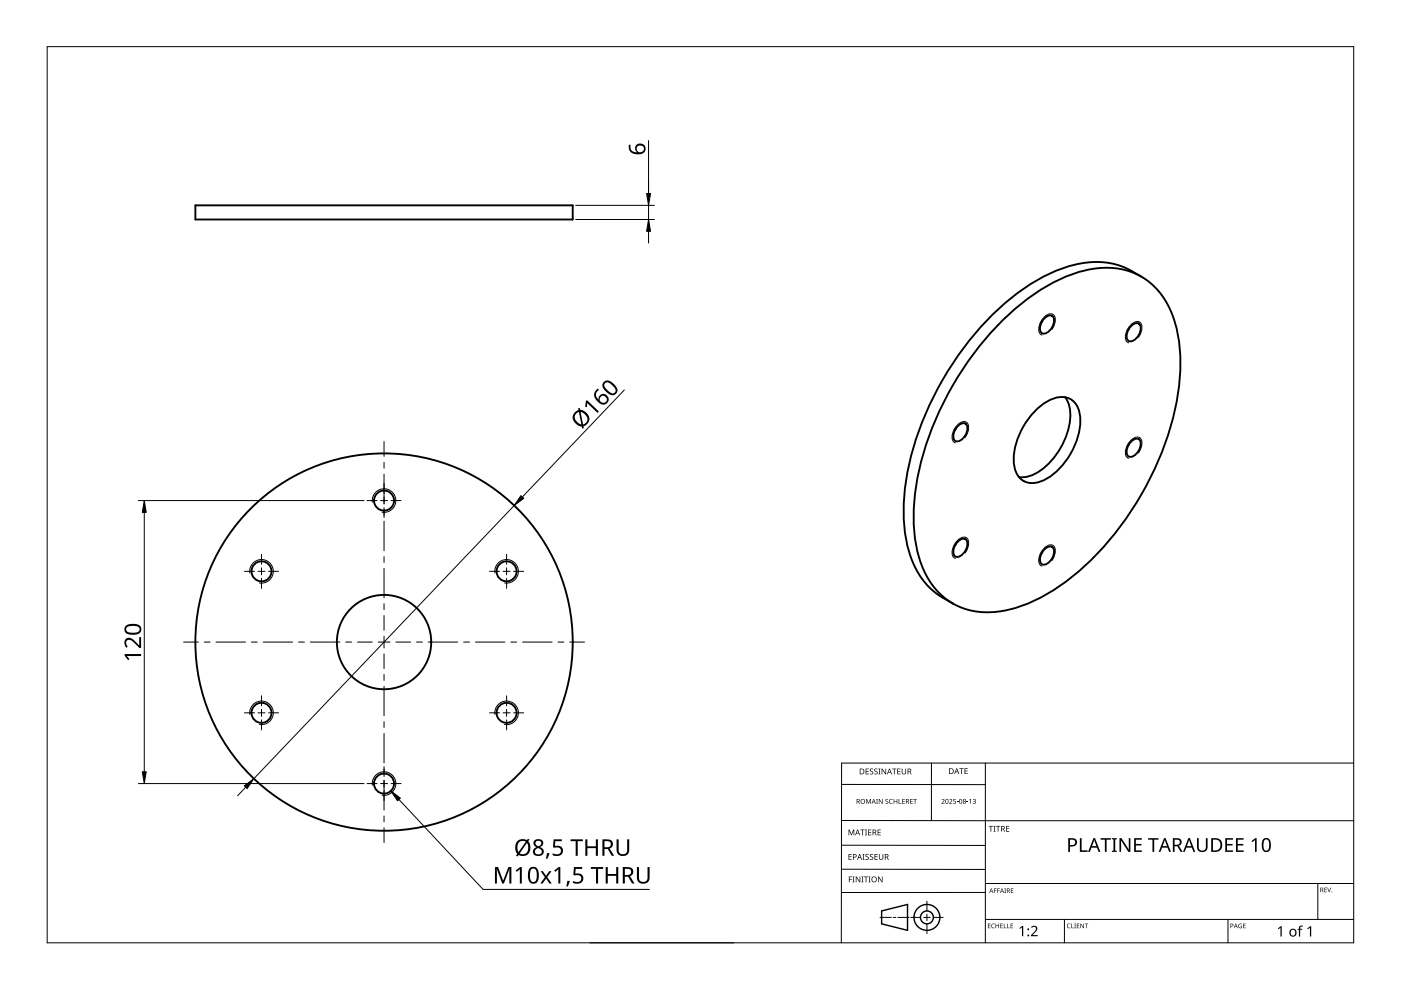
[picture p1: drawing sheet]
<svg xmlns="http://www.w3.org/2000/svg" width="297mm" height="210mm" viewBox="0 0 297 210" stroke-linecap="round" stroke-linejoin="round" font-family="sans-serif">
<g fill="none" stroke="#000" stroke-width=".4">
<path d="M41.4 43.5h80v3h-80zM242 58.7a16.8 16.8 0 0 0-15.6-2.2 43 43 0 0 0-18.5 12.9 65.4 65.4 0 0 0-15.9 33.3 30.9 30.9 0 0 0 2.2 18 16 16 0 0 0 7.8 7.2M211.8 68.7a39.2 39.2 0 0 1 18.6-11.4 14.8 14.8 0 0 1 16.3 5.9 25.6 25.6 0 0 1 3.6 14.9 60.4 60.4 0 0 1-11.3 31.5 52.5 52.5 0 0 1-19.8 17.8 20.4 20.4 0 0 1-14.2 1.8 15 15 0 0 1-10-10.6 39.2 39.2 0 0 1 .6-21.8 67.5 67.5 0 0 1 16.2-28.1zM221 68.1l-.1 .2M221.6 67.3a1.06 1.06 0 0 1 1.5-.3 1.06 1.06 0 0 1 .3 1.4 2.84 2.84 0 0 1-2.2 2.3 1.32 1.32 0 0 1-.5-2zM239.4 69.7l-.2 .2M240 69a1.06 1.06 0 0 1 1.4-.4 1.06 1.06 0 0 1 .4 1.4 2.84 2.84 0 0 1-2.2 2.4 1.32 1.32 0 0 1-.5-2.1zM202.6 90.9l-.1 .3M203.2 90.2a1.06 1.06 0 0 1 1.5-.4 1.06 1.06 0 0 1 .4 1.5 2.84 2.84 0 0 1-2.2 2.3 1.32 1.32 0 0 1-.6-2zM219.3 87.3a8.6 8.6 0 0 1 6.2-3.1 4 4 0 0 1 3.5 4 15.1 15.1 0 0 1-7.9 13.7 4 4 0 0 1-6.1-3.5 15.1 15.1 0 0 1 4.3-11.1zM225.8 84.2a8.2 8.2 0 0 1 .5 7.4 14.8 14.8 0 0 1-7.8 9.3l-1.7 .3-.8-.1M239.4 94.2l-.2 .2"/>
<path d="M240 93.5a1.06 1.06 0 0 1 1.4-.4 1.06 1.06 0 0 1 .4 1.4 2.84 2.84 0 0 1-2.2 2.4 1.32 1.32 0 0 1-.5-2.1zM202.6 115.4l-.1 .2M203.2 114.7a1.06 1.06 0 0 1 1.5-.4 1.06 1.06 0 0 1 .4 1.5 2.84 2.84 0 0 1-2.2 2.3 1.32 1.32 0 0 1-.6-2.1zM221 117.1l-.1 .2M221.6 116.3a1.06 1.06 0 0 1 1.5-.3 1.06 1.06 0 0 1 .3 1.4 2.84 2.84 0 0 1-2.2 2.3 1.32 1.32 0 0 1-.5-2z"/>
<circle cx="81.4" cy="106.1" r="2.13"/>
<circle cx="55.4" cy="121.1" r="2.13"/>
<circle cx="81.4" cy="136.1" r="40"/>
<circle cx="81.4" cy="136.1" r="10"/>
<circle cx="107.4" cy="121.1" r="2.13"/>
<circle cx="55.4" cy="151.1" r="2.13"/>
<circle cx="107.4" cy="151.1" r="2.13"/>
<circle cx="81.4" cy="166.1" r="2.13"/>
</g>
<path d="M78.9 106.5a2.5 2.5 0 0 1 2.4-2.9 2.5 2.5 0 0 1 2.6 2.7 2.5 2.5 0 0 1-2.9 2.3M53 121.5a2.5 2.5 0 0 1 2.4-2.9 2.5 2.5 0 0 1 2.5 2.7 2.5 2.5 0 0 1-2.9 2.3M104.9 121.5a2.5 2.5 0 0 1 2.4-2.9 2.5 2.5 0 0 1 2.6 2.7 2.5 2.5 0 0 1-2.9 2.3M53 151.5a2.5 2.5 0 0 1 2.4-2.9 2.5 2.5 0 0 1 2.5 2.7 2.5 2.5 0 0 1-2.9 2.3M104.9 151.5a2.5 2.5 0 0 1 2.4-2.9 2.5 2.5 0 0 1 2.6 2.7 2.5 2.5 0 0 1-2.9 2.3M78.9 166.5a2.5 2.5 0 0 1 2.4-2.9 2.5 2.5 0 0 1 2.6 2.7 2.5 2.5 0 0 1-2.9 2.3" fill="none" stroke="#000" stroke-width=".21"/>
<path d="M223 69.9l.2-.4a2.2 2.2 0 0 0 0-2.9 2.2 2.2 0 0 0-2.5 1.5 2.13 2.13 0 0 0 .1 2.9h.1M241.4 71.5l.2-.3a2.2 2.2 0 0 0 0-2.9 2.2 2.2 0 0 0-2.5 1.4 2.13 2.13 0 0 0 .1 3h.1M204.6 92.7l.3-.3a2.2 2.2 0 0 0 0-2.9 2.2 2.2 0 0 0-2.5 1.4 2.13 2.13 0 0 0 .1 3h.1M241.4 96l.2-.3a2.2 2.2 0 0 0 0-2.9 2.2 2.2 0 0 0-2.5 1.4 2.13 2.13 0 0 0 .1 2.9l.1 .1M204.6 117.2l.3-.3a2.2 2.2 0 0 0 0-2.9 2.2 2.2 0 0 0-2.5 1.4 2.13 2.13 0 0 0 .1 3h.1M223 118.9l.2-.4a2.2 2.2 0 0 0 0-2.9 2.2 2.2 0 0 0-2.5 1.5 2.13 2.13 0 0 0 .1 2.9h.1" fill="none" stroke="#000" stroke-width=".21"/>
<path d="M10 9.9h277v190h-277z" fill="none" stroke="#000" stroke-width=".21"/>
<g fill="none" stroke="#000" stroke-width=".21">
<path d="M178.4 179.2l30.5 .1M178.4 166.3l30.5 .1M178.5 174h108.6M197.5 161.8v12.2M208.9 161.8v38.1M287 161.8h-108.6v38.1M125.1 199.9h30.5M178.4 184.3h30.5M186.6 194.5h2.4M189.4 194.5h.5M190.4 194.5h2.4M193.1 194.5h2.1"/>
<path d="M195.8 194.5h1.4M196.5 191.1v2M196.5 193.8v1.4M196.5 195.9v2M197.9 194.5h2.1M208.9 189.2h-30.5M208.9 187.3h78.1M208.9 194.9h78.1M225.7 194.9v5M260.4 194.9v5M279.4 187.3v7.6"/>
</g>
<g fill="none" stroke="#000" stroke-width=".3">
<path d="M186.9 193.1l5.5-1.3v5.5l-5.5-1.4z"/>
<circle cx="196.5" cy="194.5" r="1.37"/>
<circle cx="196.5" cy="194.5" r="2.74"/>
</g>
<g fill="#000">
<path d="M179.9 175.9h.2l.4 1 .4-1h.2v1.2h-.1v-1.1l-.4 1.1h-.2l-.4-1.1 .1 1.1h-.2zM182.4 175.9h.9v.1h-.4v1.1h-.1v-1.1h-.4zM183.4 175.9h.4l-.1 .1v1l.1 .1h-.4l.1-.1v-1zM183.6 169.4h.2l.3 .8 .4-.8h.2v1h-.2v-.9l-.4 .9-.4-.9 .1 .9h-.2zM183.5 163h.7v.1h-.5v.4h.5v.1h-.5v.4h.5v.2h-.7zM184.1 175.9h.6v.1h-.5v.4h.5v.1h-.5v.5h.5v.1h-.6zM184.5 163.1l.4-.2 .2 .1v.1a.25 .25 0 0 0-.4-.1 .25 .25 0 0 0 0 .4 .4 .4 0 0 1 .5 .3 .4 .4 0 0 1-.3 .5 .4 .4 0 0 1-.5-.2h.1a.27 .27 0 0 0 .4 .1 .27 .27 0 0 0-.1-.4l-.3-.3zM185.4 163.1l.4-.2 .3 .1-.1 .1a.25 .25 0 0 0-.4-.1 .25 .25 0 0 0 0 .4 .4 .4 0 0 1 .5 .3 .4 .4 0 0 1-.3 .5 .4 .4 0 0 1-.5-.2h.1a.27 .27 0 0 0 .4 .1 .27 .27 0 0 0 0-.4l-.4-.3zM185.8 169.4h.3l-.1 .1v.8l.1 .1h-.3l.1-.1zM186.2 163h.5l-.2 .1v1l.2 .1h-.5l.2-.1v-1zM186.1 175.9h.6v.1h-.5v.4h.5v.1h-.5v.5h.5v.1h-.6zM186.3 169.4h.2l.5 .8v-.8h.1v1h-.1l-.6-.8v.8h-.1z"/>
<path d="M186.9 163h.2l.6 1v-1h.2v1.2h-.2l-.6-1v1h-.2zM187.8 169.5l.3-.1h.2v.2a.25 .25 0 0 0-.3-.1 .25 .25 0 0 0-.1 .3 .25 .25 0 0 0 .3 .1 .32 .32 0 0 1 0 .5 .32 .32 0 0 1-.5-.1 .25 .25 0 0 0 .4 .1 .25 .25 0 0 0 0-.4l-.3-.2zM188.6 169.5l.4-.1h.3l-.1 .2a.41 .41 0 0 0-.6 .3 .41 .41 0 0 0 .6 .4 .48 .48 0 0 1-.6-.1 .48 .48 0 0 1 0-.7zM189.1 163h1v.1h-.4v1.1h-.2v-1.1h-.4zM189.5 169.4h.1v.4h.5v-.4h.1v1h-.1v-.5h-.5v.5h-.1zM190.5 169.4h.2v.9h.4v.1h-.6zM190.2 163h.7v.1h-.5v.4h.5v.1h-.5v.4h.5v.2h-.7zM191.3 169.4h.5v.1h-.4v.3h.4v.1h-.4v.4h.4v.1h-.5zM191.2 163h.1v.8a.32 .32 0 0 0 .3 .3 .32 .32 0 0 0 .4-.4v-.7h.1v.7a.47 .47 0 0 1-.5 .5 .47 .47 0 0 1-.4-.5zM193 169.4h.5v.1h-.4v.3h.4v.1h-.4v.4h.4v.1h-.5zM193.6 169.4h.8v.1h-.3v.9h-.2v-.9h-.3zM199.6 169.5a.37 .37 0 0 1 .6 0 .37 .37 0 0 1-.2 .6l-.2 .2h.5v.1h-.7l.3-.4a.27 .27 0 0 0 .2-.3 .27 .27 0 0 0-.4-.1z"/>
<path d="M201.2 169.5a.37 .37 0 0 1 .6 0 .37 .37 0 0 1-.2 .6l-.2 .2h.5v.1h-.7l.3-.4a.27 .27 0 0 0 .3-.3 .27 .27 0 0 0-.5-.1zM202.1 169.4h.5v.1h-.4v.3a.34 .34 0 0 1 .5 .2 .34 .34 0 0 1-.2 .4 .34 .34 0 0 1-.4-.1 .29 .29 0 0 0 .4 0 .29 .29 0 0 0 0-.4 .29 .29 0 0 0-.4 0zM202.9 170l.3 .1zM203.4 162.9h.9v.1h-.4v1.1h-.1v-1.1h-.4zM205 170l.3 .1zM204.5 162.9h.7v.1h-.5v.4h.4v.1h-.4v.5h.5v.1h-.7zM205.5 169.6l.4-.2v1h-.2v-.9zM206.2 169.5a.32 .32 0 0 1 .5-.1 .32 .32 0 0 1 0 .5 .33 .33 0 0 1 .1 .5 .33 .33 0 0 1-.6-.1 .26 .26 0 0 0 .4 .1 .26 .26 0 0 0 .1-.4l-.3-.2a.23 .23 0 0 0 .3 0 .23 .23 0 0 0-.1-.4 .23 .23 0 0 0-.3 .2zM209.6 175.1h.9v.2h-.3v1h-.2v-1h-.4zM210.6 175.1h.5l-.2 .1v1l.2 .1h-.5l.2-.1v-1zM211.2 175.1h.9v.2h-.4v1h-.2v-1h-.3zM213.3 175.1h.7v.2h-.5v.3h.5v.2h-.5v.4h.5v.1h-.7z"/>
<path d="M253.8 177.7h.4v1.9a.76 .76 0 0 0 .7 .7 .76 .76 0 0 0 .8-.7v-1.9h.3v1.9a1.12 1.12 0 0 1-1.1 1.1 1.12 1.12 0 0 1-1.1-1.1zM180 185.8h.7v.2h-.6v.4h.5v.1h-.5v.6h-.1zM179.9 181.1h.7v.1h-.5v.4h.4v.1h-.4v.5h.5v.1h-.7zM180.8 185.8h.4l-.1 .2v.9l.1 .2h-.4l.1-.2v-.9zM181.4 185.8h.2l.7 1.1v-1.1h.1v1.3h-.2l-.6-1v1h-.2zM182.6 185.8h.5l-.2 .2v.9l.2 .2h-.5l.2-.2v-.9zM182.9 181.1h.4l-.1 .1v1l.1 .1h-.4l.1-.1v-1zM183.2 185.8h.9v.2h-.4v1.1h-.2v-1.1h-.3zM183.5 181.2l.5-.1h.2v.2a.25 .25 0 0 0-.4-.1 .25 .25 0 0 0 0 .4 .4 .4 0 0 1 .4 .3 .4 .4 0 0 1-.2 .4 .4 .4 0 0 1-.5-.2 .27 .27 0 0 0 .5 .1 .27 .27 0 0 0-.1-.4l-.4-.3zM184.2 185.8h.4l-.1 .2v.9l.1 .2h-.4l.1-.2v-.9zM184.5 181.2l.4-.1h.2v.2a.25 .25 0 0 0-.4-.1 .25 .25 0 0 0 0 .4 .4 .4 0 0 1 .5 .3 .4 .4 0 0 1-.3 .4 .4 .4 0 0 1-.5-.2h.1a.27 .27 0 0 0 .4 .1 .27 .27 0 0 0-.1-.4l-.3-.3zM185.4 181.1h.7v.1h-.5v.4h.5v.1h-.5v.5h.5v.1h-.7z"/>
<path d="M186.2 185.8h.1l.7 1.1v-1.1h.1v1.3h-.2l-.6-1v1h-.1zM186.3 181.1h.2v.8a.32 .32 0 0 0 .3 .3 .32 .32 0 0 0 .3-.3v-.8h.2v.8a.47 .47 0 0 1-.5 .4 .47 .47 0 0 1-.5-.4zM209.5 195.8h.5l-.4 .1v.3h.4l-.4 .1v.4l.4 .1h-.5zM210.3 196l.3-.2 .3 .1v.1a.39 .39 0 0 0-.6 .3 .39 .39 0 0 0 .6 .4 .46 .46 0 0 1-.7-.1 .46 .46 0 0 1 .1-.6zM210.7 188.4h.6l-.4 .1v.3h.4l-.4 .1v.4h-.2zM211.4 188.4h.6l-.4 .1v.3h.4l-.4 .1v.4h-.2zM211.1 195.8h.1v.4h.5v-.4h.1v1h-.1v-.5h-.5v.5h-.1zM212.1 195.8h.5l-.4 .1v.3h.4l-.4 .1v.4l.4 .1h-.5zM212.8 195.8h.2v.9l.4 .1h-.6zM212.9 188.4h.4l-.1 .1 .1 .8h-.4l.2-.1zM213.6 195.8h.1v.9l.4 .1h-.5zM214.3 195.8h.5l-.4 .1v.3h.4l-.4 .1v.4l.4 .1h-.5z"/>
<path d="M214.3 188.4h.6l-.5 .1v.3h.4l-.4 .1v.3l.5 .1h-.6zM216.1 196.8l.6-.5h.2v2.2h-.2v-1.9l-.4 .4zM218.6 196.5a.76 .76 0 0 1 1.2 0 .76 .76 0 0 1-.3 1.2l-.6 .6h1.1v.2h-1.4v-.2l.8-.8a.52 .52 0 0 0 .2-.8 .52 .52 0 0 0-.9 0zM226.3 196l.4-.2 .3 .1-.1 .1a.39 .39 0 0 0-.6 .3 .39 .39 0 0 0 .6 .4 .46 .46 0 0 1-.6-.1 .46 .46 0 0 1 0-.6zM227.1 195.8h.2v.9l.4 .1h-.6zM227.8 195.8h.3l-.1 .1 .1 .9h-.3l.1-.1zM228.3 195.8h.5l-.4 .1v.3h.4l-.4 .1v.4l.4 .1h-.5zM229 177.7h.3v2.6h1.3v.3h-1.6zM229.1 195.8h.1l.5 .8v-.8h.1v1h-.1l-.5-.8v.8h-.1zM230 195.8h.7l-.3 .1v.9h-.1v-.9zM233.3 177.7h2.2v.3h-.9v2.6h-.3v-2.6h-1zM235.7 177.7h1.1v.2l-.4 .1v2.3l.4 .1v.2h-1.1v-.2l.4-.1v-2.3l-.4-.1z"/>
<path d="M237.4 177.7h.4l1.5 2.4v-2.4h.4v2.9h-.5l-1.5-2.4v2.4h-.3zM240.5 177.7h1.6v.3h-1.3v.9h1.2v.4h-1.2v1h1.3v.3h-1.6zM243.4 177.7h2.2v.3h-.9v2.6h-.4v-2.6h-.9zM259.8 177.7h1.6v.3h-1.3v.9h1.2v.4h-1.2v1h1.3v.3h-1.6zM262.7 196l.6-.1-.1 .1a.4 .4 0 0 0-.5 .3 .4 .4 0 0 0 .5 .4v-.3l-.2-.1h.3v.5a.53 .53 0 0 1-.7-.1 .53 .53 0 0 1 .1-.7zM262.1 177.7h1.6v.3h-1.3v.9h1.2v.4h-1.2v1h1.3v.3h-1.6zM263.6 195.8h.5l-.4 .1v.3h.4l-.4 .1v.4l.4 .1h-.5zM265.3 178.3l.8-.6h.3v2.9h-.3v-2.5l-.6 .5zM270.9 196.8l.6-.4h.2v2.2h-.2v-1.9l-.4 .3zM275.5 196.4l.7-.1v.2h-.4l-.1 .2v.2h.4v.2h-.4v1.5h-.3v-1.5h-.3l.3-.2zM277.2 196.8l.6-.4h.2v2.2h-.3v-1.9l-.4 .3zM280.8 188.2h.5l-.4 .1v.3h.4l-.4 .1v.4l.4 .1h-.5z"/>
<path d="M281.4 188.2h.1l.3 .8 .3-.8h.1l-.3 1h-.1z"/>
<path d="M181.6 169.4h.3a.29 .29 0 0 1 .4 .2 .29 .29 0 0 1-.2 .4l.3 .4h-.2l-.2-.4h-.2v.4h-.2zM181.8 169.5v.4h.1a.2 .2 0 0 0 .2-.2 .2 .2 0 0 0-.2-.2z"/>
<path d="M181.8 175.9h.1l.5 1.2h-.2l-.1-.4h-.5l-.2 .4h-.1zM181.8 176l-.2 .6h.4z"/>
<path d="M182.3 163h.4a.61 .61 0 0 1 .6 .6 .61 .61 0 0 1-.7 .6h-.3zM182.4 163.1v.9h.2a.48 .48 0 0 0 .5-.4 .48 .48 0 0 0-.5-.5z"/>
<path d="M182.4 169.9a.51 .51 0 0 1 1 0 .51 .51 0 0 1-1 0zM182.6 169.9a.4 .4 0 0 0 .8 0 .4 .4 0 0 0-.8 0z"/>
<path d="M185 175.9h.3a.35 .35 0 0 1 .5 .2 .35 .35 0 0 1-.3 .5l.4 .5h-.2l-.3-.5h-.2v.5h-.2zM185.2 176v.5h.1a.23 .23 0 0 0 .3-.3 .23 .23 0 0 0-.3-.2z"/>
<path d="M185.2 169.4l.5 1-.3-.3h-.4l-.2 .3zM185.2 169.5l-.1 .5h.3z"/>
<path d="M188.5 163h.2l.4 1.2h-.1l-.2-.4h-.5l-.1 .4h-.2zM188.6 163.1l-.2 .6h.4z"/>
<path d="M192.1 169.4h.3a.29 .29 0 0 1 .3 .2 .29 .29 0 0 1-.2 .4l.3 .4h-.1l-.3-.4h-.2v.4h-.1zM192.2 169.5v.4h.2a.2 .2 0 0 0 .2-.2 .2 .2 0 0 0-.3-.2z"/>
<path d="M192.4 163h.4a.35 .35 0 0 1 .4 .2 .35 .35 0 0 1-.2 .4l.3 .6h-.2l-.3-.5h-.2v.5h-.2zM192.6 163.1v.4h.2a.23 .23 0 0 0 .3-.2 .23 .23 0 0 0-.3-.2z"/>
<path d="M200.5 169.5l.4-.1 .2 .2v.5l-.2 .3h-.3l-.1-.2zM200.6 169.6v.1a.37 .37 0 0 0-.1 .4 .37 .37 0 0 0 .4 .2 .4 .4 0 0 0 .1-.5 .4 .4 0 0 0-.4-.2z"/>
<path d="M201.2 162.9h.4a.61 .61 0 0 1 .6 .6 .61 .61 0 0 1-.6 .6h-.4zM201.4 163v1h.1a.48 .48 0 0 0 .5-.5 .48 .48 0 0 0-.4-.5z"/>
<path d="M202.8 162.9h.1l.5 1.2h-.2l-.1-.4h-.5l-.1 .4h-.2zM202.8 163l-.1 .6h.3z"/>
<path d="M203.5 169.5l.3-.1 .2 .2v.5l-.2 .3h-.3l-.1-.2zM203.5 169.6v.1a.37 .37 0 0 0-.1 .4 .37 .37 0 0 0 .4 .2 .4 .4 0 0 0 .2-.5 .4 .4 0 0 0-.5-.2z"/>
<path d="M204.2 169.5a.29 .29 0 0 1 .5-.1 .29 .29 0 0 1-.1 .5 .29 .29 0 0 1 .1 .4 .29 .29 0 0 1-.4 0 .29 .29 0 0 1 .1-.4zM204.3 170.2a.2 .2 0 0 0 .4 0 .2 .2 0 0 0-.4 0zM204.3 169.7a.2 .2 0 0 0 .4 0 .2 .2 0 0 0-.4 0z"/>
<path d="M212.3 175.1h.3a.35 .35 0 0 1 .4 .3 .35 .35 0 0 1-.2 .4l.3 .5h-.2l-.3-.5h-.2v.5h-.1zM212.4 175.2v.5h.2a.23 .23 0 0 0 .3-.2 .23 .23 0 0 0-.3-.3z"/>
<path d="M226.5 177.7h.8a.92 .92 0 0 1 1.1 .9 .92 .92 0 0 1-1.2 .9h-.3v1.1h-.4zM226.9 178v1.2a.73 .73 0 0 0 .8-.1 .73 .73 0 0 0 .2-.8l-.3-.2z"/>
<path d="M248.7 177.7h.8a.84 .84 0 0 1 1 .6 .84 .84 0 0 1-.6 1l.8 1.3h-.4l-.7-1.2h-.6v1.2h-.3zM249 178v1.1h.5a.56 .56 0 0 0 .7-.5 .56 .56 0 0 0-.7-.6z"/>
<path d="M256.8 177.7h.9a1.46 1.46 0 0 1 1.4 1.5 1.46 1.46 0 0 1-1.5 1.4h-.8zM257.2 178v2.3h.4a1.14 1.14 0 0 0 1.1-1.1 1.14 1.14 0 0 0-1.1-1.2z"/>
<path d="M267.9 177.9a1.01 1.01 0 0 1 1.2 0 1.01 1.01 0 0 1 .3 1.1 1.25 1.25 0 0 1-.9 1.7 1.34 1.34 0 0 1-1-1.9zM268.1 178.1a1.81 1.81 0 0 0 .2 2.2 .68 .68 0 0 0 .8-.8 1.13 1.13 0 0 0-.6-1.5z"/>
<path d="M180.8 181.1h.4a.41 .41 0 0 1 .4 .5 .41 .41 0 0 1-.6 .2v.5h-.2zM181 181.2v.5a.29 .29 0 0 0 .5-.3 .29 .29 0 0 0-.5-.2z"/>
<path d="M182.2 181.1h.1l.5 1.2h-.2l-.1-.4h-.5l-.1 .4h-.2zM182.3 181.2l-.2 .6h.3z"/>
<path d="M184.7 186.5a.61 .61 0 0 1 1.2 0 .61 .61 0 0 1-1.2 0zM184.9 186.5a.45 .45 0 0 0 .9 0 .45 .45 0 0 0-.9 0z"/>
<path d="M187.6 181.1h.3a.35 .35 0 0 1 .5 .2 .35 .35 0 0 1-.3 .4l.4 .6h-.2l-.3-.5h-.3v.5h-.1zM187.7 181.2v.5h.2a.23 .23 0 0 0 .3-.3 .23 .23 0 0 0-.3-.2z"/>
<path d="M210.1 188.4l.5 .9-.2-.3h-.4l-.3 .3zM210.2 188.5l-.2 .4h.3z"/>
<path d="M212.4 188.4l.5 .9-.3-.3h-.3l-.3 .3zM212.4 188.5l-.1 .4h.3z"/>
<path d="M213.5 188.4h.2a.28 .28 0 0 1 .4 .2 .28 .28 0 0 1-.2 .3l.3 .4-.4-.4h-.2v.4h-.1zM213.6 188.5v.3h.1a.19 .19 0 0 0 .3-.2 .19 .19 0 0 0-.3-.1z"/>
<path d="M231.8 177.7h.4l1.1 2.9h-.4l-.3-.9h-1.2l-.3 .9h-.4zM232 178.1l-.5 1.3h1z"/>
<path d="M246.8 177.7h.3l1.2 2.9h-.4l-.4-.9h-1.1l-.4 .9h-.3zM247 178.1l-.5 1.3h.9z"/>
<path d="M251.9 177.7h.4l1.1 2.9h-.4l-.3-.9h-1.2l-.3 .9h-.4zM252.1 178.1l-.4 1.3h.9z"/>
<path d="M260.9 195.8h.2a.32 .32 0 0 1 .4 .4 .32 .32 0 0 1-.5 .2v.4h-.1zM261 195.9v.4a.24 .24 0 0 0 .4-.2 .24 .24 0 0 0-.4-.2z"/>
<path d="M262 195.8l.4 1-.2-.3h-.4l-.2 .3zM262 196l-.1 .4h.3z"/>
<path d="M273.6 197.1a.82 .82 0 0 1 1.2 .1 .82 .82 0 0 1-.2 1.2 .82 .82 0 0 1-1.2-.4zM273.8 197.2a.6 .6 0 0 0-.1 .8 .6 .6 0 0 0 .8 .2l.1-.3a.53 .53 0 0 0-.1-.6 .53 .53 0 0 0-.7-.1z"/>
<path d="M279.9 188.2h.3a.28 .28 0 0 1 .3 .2 .28 .28 0 0 1-.1 .3l.2 .5-.3-.4h-.2v.4h-.2zM280.1 188.3v.4h.1a.19 .19 0 0 0 .2-.2 .19 .19 0 0 0-.2-.2z"/>
<circle cx="218" cy="198.3" r=".2"/>
<circle cx="218" cy="197" r=".2"/>
<circle cx="282.4" cy="189.1" r=".09"/>
</g>
<g fill="none" stroke="#000" stroke-width=".21">
<path d="M81.4 93.6v3.2M81.4 98v1.3M55.4 117.5v2.1M77.8 106.1h2.1M80.7 106.1h1.5M81.4 100.5v6.4M81.4 107.6v2.1M81.4 110.5v6.3M81.4 118v1.3M82.9 106.1h2.1M107.4 117.5v2.1M38.9 136.1h3.1"/>
<path d="M43.3 136.1h1.2M45.8 136.1h6.2M51.8 121.1h2.2M53.3 136.1h1.2M54.7 121.1h1.5M55.4 120.4v1.5M55.4 122.6v2.1M55.8 136.1h6.2M56.9 121.1h2.2M63.3 136.1h1.2M65.8 136.1h6.2M73.3 136.1h1.2"/>
<path d="M75.8 136.1h3.1M80.2 136.1h2.5M81.4 120.5v6.3M81.4 128v1.3M81.4 130.5v3.1M81.4 134.9v2.5M81.4 138.6v3.2M83.9 136.1h3.2M88.3 136.1h1.3M90.8 136.1h6.3M98.3 136.1h1.3M100.8 136.1h6.3"/>
<path d="M103.8 121.1h2.1M106.7 121.1h1.5M107.4 120.4v1.5M107.4 122.6v2.1M108.3 136.1h1.3M108.9 121.1h2.1M110.8 136.1h6.3M118.3 136.1h1.3M120.8 136.1h3.1M51.8 151.1h2.2M54.7 151.1h1.5M55.4 147.5v2.1"/>
<path d="M55.4 150.4v1.5M55.4 152.6v2.1M56.9 151.1h2.2M81.4 143v1.3M81.4 145.5v6.3M81.4 153v1.3M81.4 155.5v6.3M103.8 151.1h2.1M106.7 151.1h1.5M107.4 147.5v2.1M107.4 150.4v1.5M107.4 152.6v2.1"/>
<path d="M108.9 151.1h2.1M77.8 166.1h2.1M80.7 166.1h1.5M81.4 162.5v2.1M81.4 165.4v6.4M81.4 173v1.3M81.4 175.5v3.1M82.9 166.1h2.1"/>
</g>
<path d="M137.5 29.8v16.7M122.1 46.5h16.7M122.1 43.5h16.7M137.5 49v2.5M132.4 82.7l-21.7 22.7M29.3 106.1h47.9M30.6 108.6v55M109 107.2l-55.2 57.9M29.3 166.1h47.9M52.1 166.9l-1.7 1.8" fill="none" stroke="#000" stroke-width=".21"/>
<g fill="#000">
<path d="M124.4 84.8l2.6 2.4-.3 .3-2.2-2.1-.1 .9h-.3l.1-1.2zM26.4 138.7h3.5v.4h-3l.5 .7-.2 .2-.8-1zM26.6 135.5a1.5 1.5 0 0 1 2.2 .6l.7 .7v-1.7h.4v2.3h-.3l-1.2-1.1a.98 .98 0 0 0-1.6-.3v.5l.3 .6-.3 .2a1.46 1.46 0 0 1-.2-1.8zM117.4 178h1.7v.4h-1.4v1a1.17 1.17 0 0 1 1.7 .9 1.17 1.17 0 0 1-1.6 1.2l-.6-.2v-.4a1.03 1.03 0 0 0 1 .3 1.03 1.03 0 0 0 .7-.8 .93 .93 0 0 0-1.4-.7l-.3-.1zM130.7 178h.5v2.2a.9 .9 0 0 0 .9 .9 .9 .9 0 0 0 .9-.9v-2.2h.4v2.2a1.35 1.35 0 0 1-1.3 1.3 1.35 1.35 0 0 1-1.4-1.3zM104.9 183.8h.7l1.1 2.9 1.1-2.9h.6v3.5h-.4v-3l-1.2 3h-.3l-1.2-3v3h-.4zM109.3 184.6l1-.8h.3v3.5h-.4v-3l-.6 .6zM114.6 184.7h.5l.7 1 .6-1h.5l-.9 1.3 1 1.3h-.5l-.7-1-.7 1h-.5l.9-1.3zM116 180.9h.5l-.4 1.2h-.4zM117.5 184.6l.9-.8h.4v3.5h-.4v-3l-.7 .6zM120.3 186.8h.5l-.4 1.2h-.3zM121 178h2.6v.3h-1.1v3.1h-.5v-3.1h-1z"/>
<path d="M121.7 183.8h1.7v.4h-1.3l-.1 1a1.17 1.17 0 0 1 1.7 1 1.17 1.17 0 0 1-1.6 1.2l-.6-.2v-.4a1.03 1.03 0 0 0 1 .3 1.03 1.03 0 0 0 .7-.8 .93 .93 0 0 0-1.4-.7l-.2-.1zM124.1 178h.4v1.4h1.8v-1.4h.5v3.4h-.5v-1.6h-1.8v1.6h-.4zM125.3 183.8h2.6v.4h-1.1v3.1h-.4v-3.1h-1.1zM128.4 183.8h.5v1.5h1.7v-1.5h.5v3.5h-.5v-1.6h-1.7v1.6h-.5zM135 183.8h.5v2.3a.9 .9 0 0 0 .9 .9 .9 .9 0 0 0 .9-.9v-2.3h.4v2.3a1.35 1.35 0 0 1-1.3 1.3 1.35 1.35 0 0 1-1.4-1.3z"/>
<path d="M133.3 30.7h.4a1.18 1.18 0 0 0 1.4 1.6 1.08 1.08 0 0 1-.1-1.6 1.08 1.08 0 0 1 1.6 0 1.22 1.22 0 0 1 .1 1.5 1.22 1.22 0 0 1-1.4 .5 1.63 1.63 0 0 1-2-2zM135 31.6a.76 .76 0 0 0 1.5 0 .76 .76 0 0 0-1.5 0z"/>
<path d="M122.6 86.6l.3-.1 .1 .4a1.81 1.81 0 0 1 1.8 1.3 1.81 1.81 0 0 1-.9 2.1l-.2 .1 .1 .4-.4 .1-.1-.5a1.84 1.84 0 0 1-1.7-1.1 1.84 1.84 0 0 1 .5-2l.6-.4zM123.1 87.3l.5 2.7a1.23 1.23 0 0 0 1-1.1 1.23 1.23 0 0 0-.8-1.3zM122.2 87.7l-.2 .2a1.34 1.34 0 0 0 .8 1.9l.5 .2-.6-2.7z"/>
<path d="M126.5 82.6l.3-.2 .2 .2a1.18 1.18 0 0 0-.1 2.1 1.08 1.08 0 0 1 1-1.2 1.08 1.08 0 0 1 1.2 1.1 1.22 1.22 0 0 1-.9 1.2 1.22 1.22 0 0 1-1.4-.6 1.64 1.64 0 0 1-.3-2.6zM127.1 84.7a.8 .8 0 0 0 1.6 0 .8 .8 0 0 0-1.6 0z"/>
<path d="M128 81a1.41 1.41 0 0 1 2.1 .4 1.36 1.36 0 0 1 .4 2.2 1.57 1.57 0 0 1-2.1-.7l-.7-1.1zM128.3 81.2a1.34 1.34 0 0 0 .8 1.8l.2 .2a.69 .69 0 0 0 1.1 0 .69 .69 0 0 0-.1-1 1.91 1.91 0 0 0-1.9-1.1z"/>
<path d="M26.6 132.7a2.6 2.6 0 0 1 3.3 .2 1.22 1.22 0 0 1-.3 1.3 1.22 1.22 0 0 1-1.2 .4 1.53 1.53 0 0 1-2-1zM26.9 133a.75 .75 0 0 0 0 .9 .75 .75 0 0 0 .9 .2h1a.69 .69 0 0 0 .8-.7 .69 .69 0 0 0-.8-.7h-1.3z"/>
<path d="M109.7 178.4l.5-.4a1.93 1.93 0 0 1 1.5 .1l.2-.3 .3 .2-.2 .4a1.81 1.81 0 0 1 .3 2.2 1.81 1.81 0 0 1-2.2 .8l-.2-.1-.2 .3-.3-.2 .3-.4a2.31 2.31 0 0 1 0-2.6zM111.7 178.7l-1.5 2.2a1.23 1.23 0 0 0 1.4-.1 1.23 1.23 0 0 0 .4-1.4zM110.1 178.6a1.93 1.93 0 0 0-.2 2.1l1.6-2.2-.8-.2z"/>
<path d="M113.3 178.3a1.03 1.03 0 0 1 1.2-.4 1.03 1.03 0 0 1 .6 1.2l-.6 .5a1 1 0 0 1 .7 1.3 1 1 0 0 1-1.3 .6 .94 .94 0 0 1-.9-.9 .94 .94 0 0 1 .7-1l-.1-.1a.88 .88 0 0 1-.3-1.2zM113.4 180.5a.7 .7 0 0 0 1.4 0 .7 .7 0 0 0-1.4 0zM113.6 178.8a.58 .58 0 0 0 1.1 0 .58 .58 0 0 0-1.1 0z"/>
<path d="M112.4 184a1.16 1.16 0 0 1 1.3 0 1.16 1.16 0 0 1 .5 1.2 1.69 1.69 0 0 1-1 2.2 1.27 1.27 0 0 1-1.3-1.6l.1-1.2zM112.6 184.3a2.16 2.16 0 0 0 .3 2.7 .82 .82 0 0 0 .9-1.1 1.35 1.35 0 0 0-.7-1.8z"/>
<path d="M127.7 178h1a1 1 0 0 1 1.2 .6 1 1 0 0 1-.6 1.3l.9 1.5h-.5l-.8-1.4h-.7v1.4h-.5zM128.2 178.3v1.3h.5a.67 .67 0 0 0 .8-.6 .67 .67 0 0 0-.8-.7z"/>
<path d="M132 183.8h1a1 1 0 0 1 1.2 .7 1 1 0 0 1-.6 1.3l.9 1.5h-.5l-.8-1.4h-.7v1.4h-.5zM132.5 184.2v1.3h.5a.67 .67 0 0 0 .8-.7 .67 .67 0 0 0-.8-.6z"/>
</g>
<path d="M137.5 46.5l.4 2.5h-.8zM137.1 41h.8l-.4 2.5zM30.6 106.1l.4 2.5h-.8zM110.4 105.1l.7 .6-2.1 1.5zM30.2 163.6h.8l-.4 2.5zM51.8 166.6l2-1.5-1.4 2.1z" fill="#000" stroke="#000" stroke-width=".21"/>
<path d="M82.9 167.7l2 1.5-.6 .6z" fill="#000" stroke="#000" stroke-width=".21"/>
<path d="M82.9 167.7l19.5 20.9h35.3" fill="none" stroke="#000" stroke-width=".21"/>
</svg>
